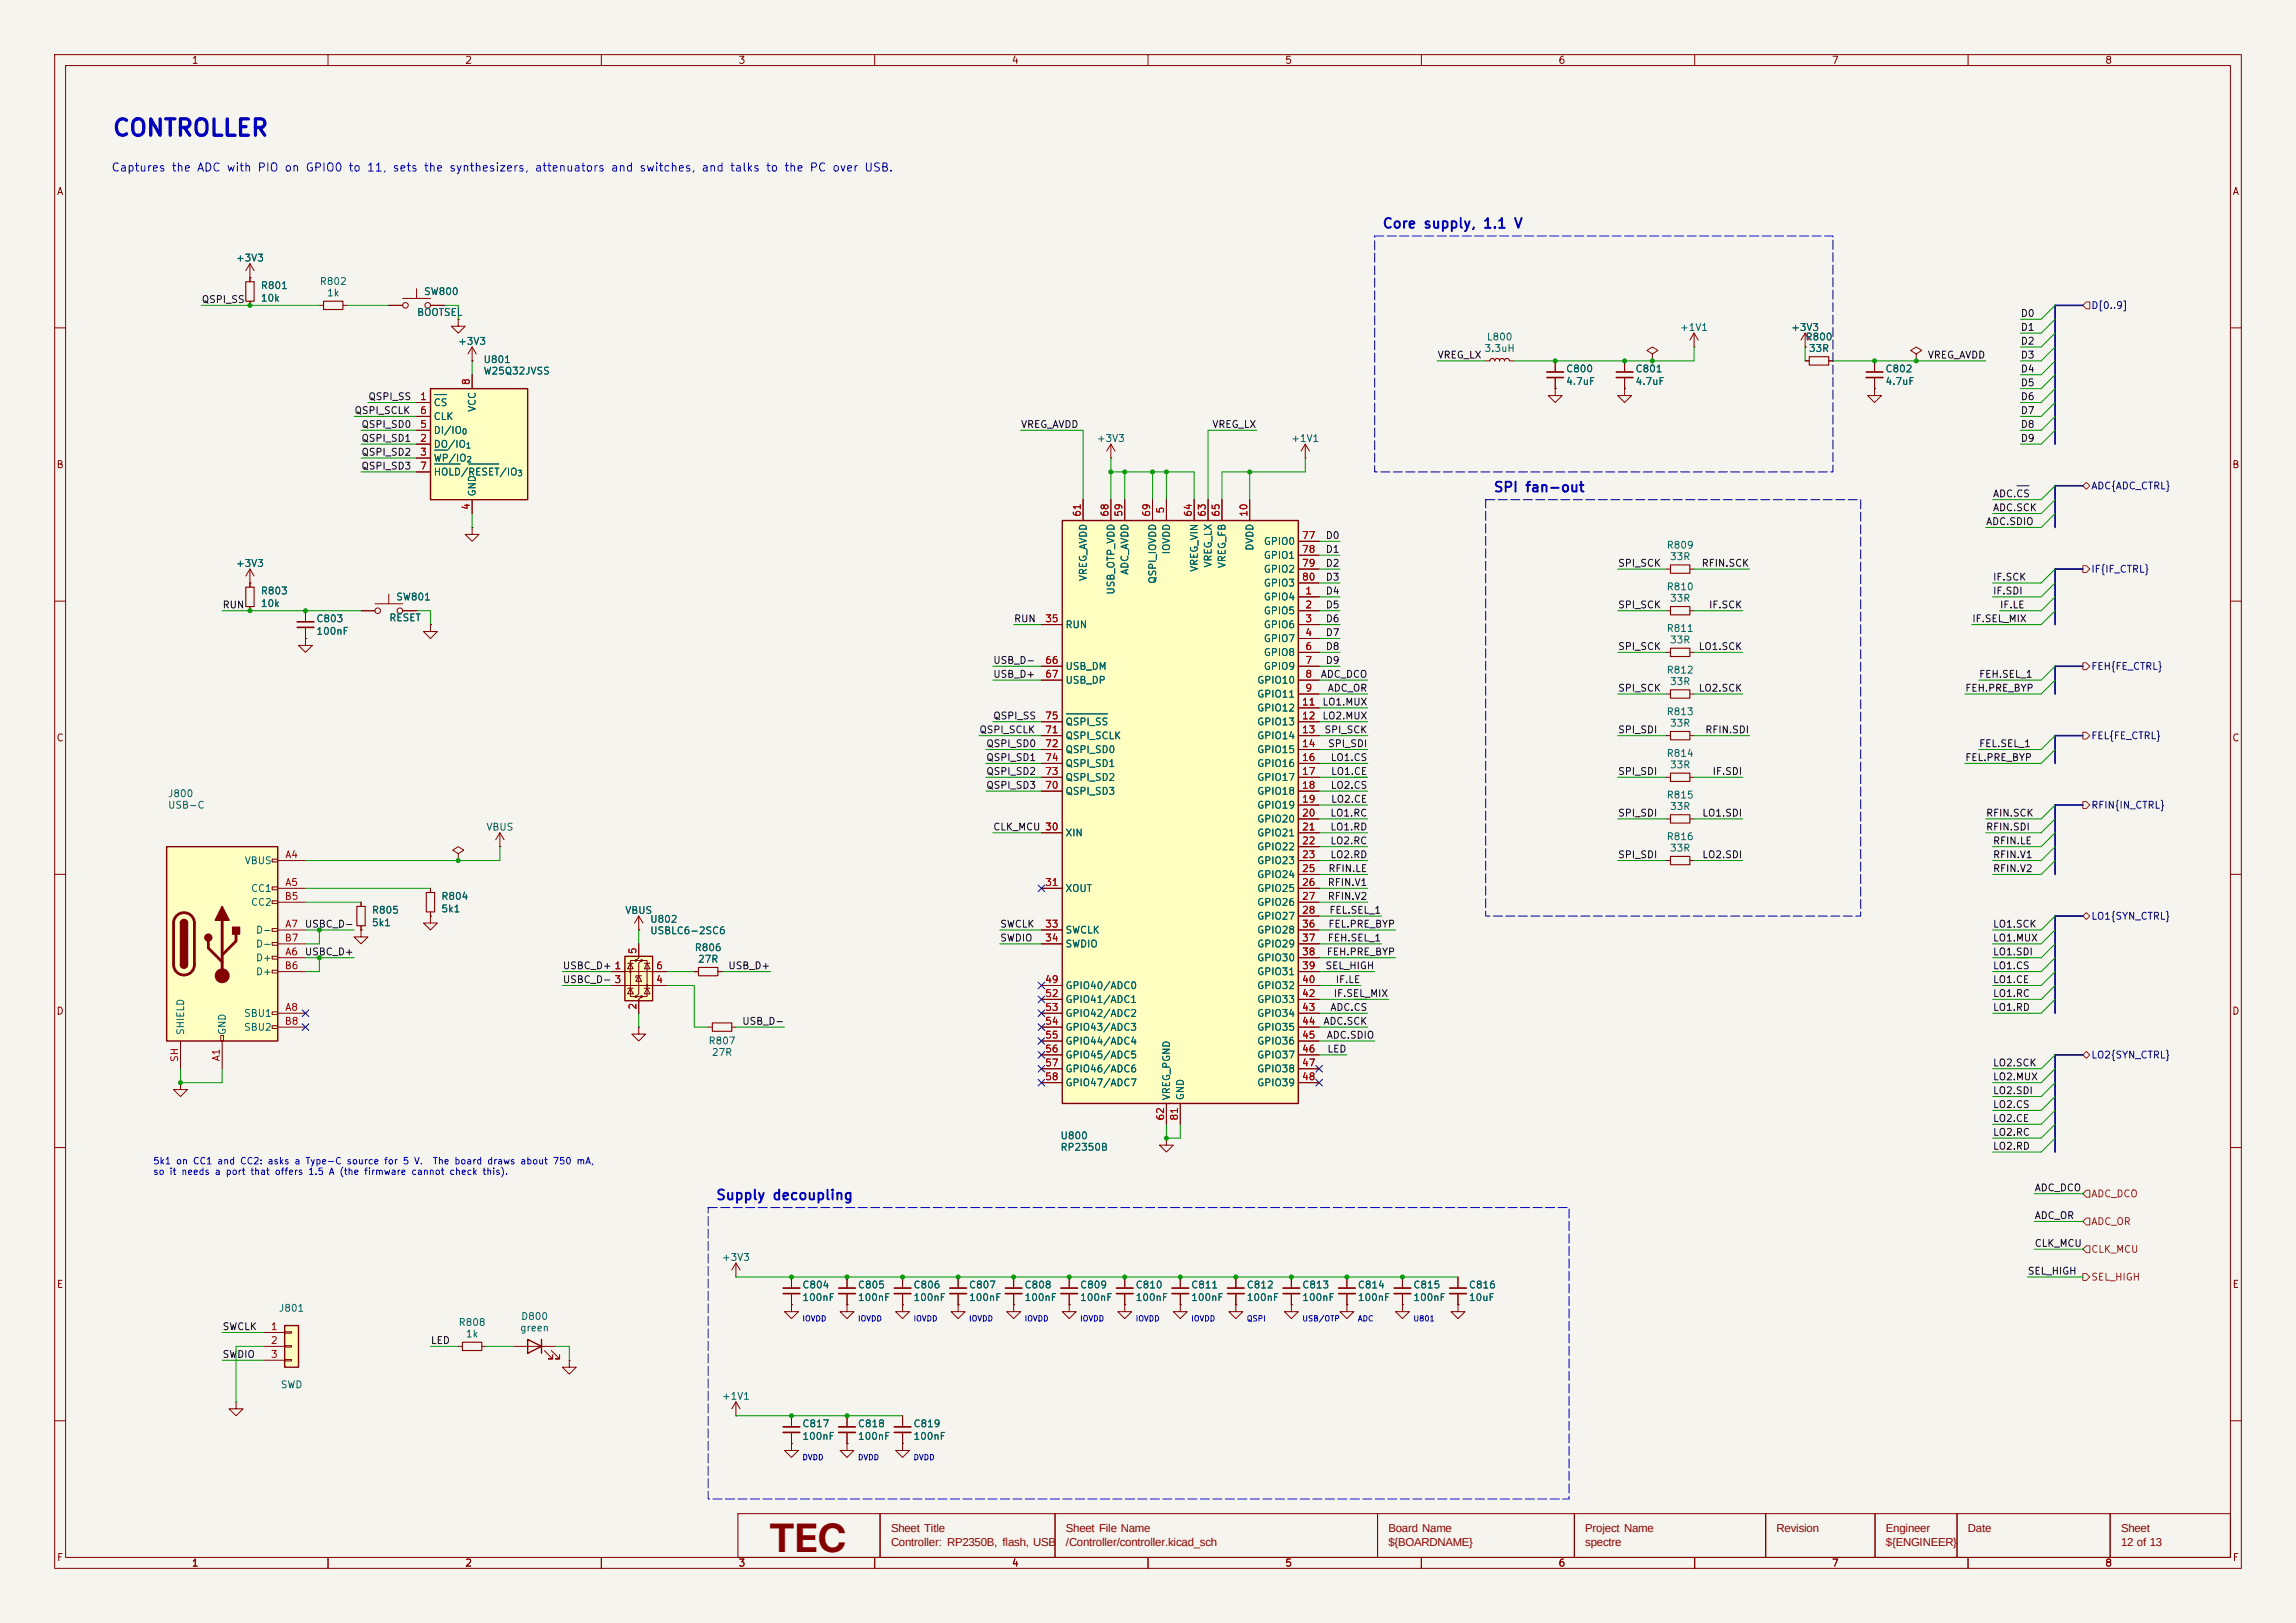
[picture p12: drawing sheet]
<svg xmlns="http://www.w3.org/2000/svg" width="420mm" height="297mm" viewBox="0 0 420 297" stroke-linecap="round" stroke-linejoin="round" font-family="sans-serif">
<defs><g id="words">
<text font-size="7.1" fill="#840000" x="140.6" y="284.1">TEC</text>
<text font-size="3" fill="#0000c2" x="20.4" y="25.7">CONTROLLER</text>
<g font-size="2.1" fill="#840000">
<text x="163" y="280.4">Sheet Title</text>
<text x="195" y="280.4">Sheet File Name</text>
<text x="254" y="280.4">Board Name</text>
<text x="290" y="280.4">Project Name</text>
<text x="325" y="280.4">Revision</text>
<text x="345" y="280.4">Engineer</text>
<text x="360" y="280.4">Date</text>
<text x="388" y="280.4">Sheet</text>
<text x="163" y="282.9">Controller: RP2350B, flash, USB</text>
<text x="195" y="282.9">/Controller/controller.kicad_sch</text>
<text x="254" y="282.9">${BOARDNAME}</text>
<text x="290" y="282.9">spectre</text>
<text x="345" y="282.9">${ENGINEER}</text>
<text x="388" y="282.9">12 of 13</text>
</g>
<g font-size="1.8" fill="#0000c2">
<text x="252.8" y="42.2">Core supply, 1.1 V</text>
<text x="273.1" y="90.5">SPI fan-out</text>
<text x="130.9" y="220">Supply decoupling</text>
</g>
<text font-size="1.5" fill="#0000c2" x="20.3" y="31.8">Captures the ADC with PIO on GPIO0 to 11, sets the synthesizers, attenuators and switches, and talks to the PC over USB.</text>
<g font-size="1.3" fill="#840000">
<text x="35" y="12">1</text>
<text x="85" y="12">2</text>
<text x="135" y="12">3</text>
<text x="185" y="12">4</text>
<text x="235" y="12">5</text>
<text x="285" y="12">6</text>
<text x="335" y="12">7</text>
<text x="385" y="12">8</text>
<text x="10.3" y="36">A</text>
<text x="408.3" y="36">A</text>
<text x="10.2" y="86">B</text>
<text x="408.2" y="86">B</text>
<text x="10.2" y="136">C</text>
<text x="408.2" y="136">C</text>
<text x="10.2" y="186">D</text>
<text x="408.2" y="186">D</text>
<text x="10.3" y="236">E</text>
<text x="408.3" y="236">E</text>
<text x="10.3" y="286">F</text>
<text x="35" y="287">1</text>
<text x="85" y="287">2</text>
<text x="135" y="287">3</text>
<text x="185" y="287">4</text>
<text x="235" y="287">5</text>
<text x="285" y="287">6</text>
<text x="335" y="287">7</text>
<text x="385" y="287">8</text>
<text x="408.3" y="286">F</text>
</g>
<g font-size="1.3" fill="#006464">
<text x="43.1" y="48.2">+3V3</text>
<text x="47.6" y="53.2">R801</text>
<text x="58.4" y="52.4">R802</text>
<text x="47.6" y="55.5">10k</text>
<text x="59.7" y="54.5">1k</text>
<text x="76.2" y="58.1">BOOTSEL</text>
<text x="77.5" y="54.3">SW800</text>
<text x="83.7" y="63.4">+3V3</text>
<text x="271.4" y="64.7">3.3uH</text>
<text x="271.9" y="62.6">L800</text>
<text x="307.2" y="60.9">+1V1</text>
<text x="327.5" y="60.9">+3V3</text>
<text x="330.2" y="62.6">R800</text>
<text x="330.8" y="64.7">33R</text>
<text x="88.3" y="66.7">U801</text>
<text x="88.3" y="68.8">W25Q32JVSS</text>
<text x="286.4" y="68.4">C800</text>
<text x="286.4" y="70.7">4.7uF</text>
<text x="299.1" y="68.4">C801</text>
<text x="299.1" y="70.7">4.7uF</text>
<text x="344.8" y="68.4">C802</text>
<text x="344.8" y="70.7">4.7uF</text>
<text x="79.2" y="74.6">CS</text>
<text x="79.2" y="77.2">CLK</text>
<text x="87.3" y="75.5" transform="rotate(-90 87.3 75.5)">VCC</text>
<text x="79.2" y="82.2">DO/IO</text>
<text x="79.2" y="79.7">DI/IO</text>
<text x="200.5" y="81.2">+3V3</text>
<text x="236.1" y="81.2">+1V1</text>
<text x="79.2" y="84.8">WP/IO</text>
<text x="79.2" y="87.3">HOLD/RESET/IO</text>
<text x="87.3" y="91" transform="rotate(-90 87.3 91)">GND</text>
<text x="214.3" y="101.5" transform="rotate(-90 214.3 101.5)">IOVDD</text>
<text x="229.6" y="100.9" transform="rotate(-90 229.6 100.9)">DVDD</text>
<text x="231.1" y="100">GPIO0</text>
<text x="304.8" y="100.7">R809</text>
<text x="43.1" y="104">+3V3</text>
<text x="199.1" y="106.4" transform="rotate(-90 199.1 106.4)">VREG_AVDD</text>
<text x="206.7" y="105.3" transform="rotate(-90 206.7 105.3)">ADC_AVDD</text>
<text x="211.8" y="106.9" transform="rotate(-90 211.8 106.9)">QSPI_IOVDD</text>
<text x="219.4" y="104.8" transform="rotate(-90 219.4 104.8)">VREG_VIN</text>
<text x="221.9" y="104" transform="rotate(-90 221.9 104)">VREG_LX</text>
<text x="224.5" y="104.1" transform="rotate(-90 224.5 104.1)">VREG_FB</text>
<text x="231.1" y="102.6">GPIO1</text>
<text x="231.1" y="105.1">GPIO2</text>
<text x="231.1" y="107.6">GPIO3</text>
<text x="305.4" y="102.8">33R</text>
<text x="47.6" y="109.1">R803</text>
<text x="47.6" y="111.4">10k</text>
<text x="71.1" y="114">RESET</text>
<text x="72.4" y="110.2">SW801</text>
<text x="204.2" y="108.9" transform="rotate(-90 204.2 108.9)">USB_OTP_VDD</text>
<text x="231.1" y="110.2">GPIO4</text>
<text x="231.1" y="112.7">GPIO5</text>
<text x="304.8" y="108.3">R810</text>
<text x="305.4" y="110.4">33R</text>
<text x="57.8" y="114.2">C803</text>
<text x="57.8" y="116.5">100nF</text>
<text x="194.8" y="115.3">RUN</text>
<text x="231.1" y="115.3">GPIO6</text>
<text x="231.1" y="117.8">GPIO7</text>
<text x="304.8" y="115.9">R811</text>
<text x="305.4" y="118">33R</text>
<text x="194.8" y="122.9">USB_DM</text>
<text x="194.8" y="125.4">USB_DP</text>
<text x="229.9" y="125.4">GPIO10</text>
<text x="231.1" y="120.3">GPIO8</text>
<text x="231.1" y="122.9">GPIO9</text>
<text x="304.8" y="123.6">R812</text>
<text x="305.4" y="125.7">33R</text>
<text x="229.9" y="128">GPIO11</text>
<text x="229.9" y="130.5">GPIO12</text>
<text x="304.8" y="131.2">R813</text>
<text x="194.8" y="135.6">QSPI_SCLK</text>
<text x="194.8" y="133">QSPI_SS</text>
<text x="229.9" y="133">GPIO13</text>
<text x="229.9" y="135.6">GPIO14</text>
<text x="305.4" y="133.3">33R</text>
<text x="194.8" y="138.1">QSPI_SD0</text>
<text x="194.8" y="143.2">QSPI_SD2</text>
<text x="194.8" y="140.7">QSPI_SD1</text>
<text x="229.9" y="138.1">GPIO15</text>
<text x="229.9" y="140.7">GPIO16</text>
<text x="229.9" y="143.2">GPIO17</text>
<text x="304.8" y="138.8">R814</text>
<text x="305.4" y="140.9">33R</text>
<text x="30.6" y="146.2">J800</text>
<text x="30.6" y="148.3">USB-C</text>
<text x="194.8" y="145.7">QSPI_SD3</text>
<text x="229.9" y="145.7">GPIO18</text>
<text x="229.9" y="148.3">GPIO19</text>
<text x="304.8" y="146.4">R815</text>
<text x="305.4" y="148.5">33R</text>
<text x="88.9" y="152.3">VBUS</text>
<text x="194.8" y="153.4">XIN</text>
<text x="229.9" y="150.8">GPIO20</text>
<text x="229.9" y="153.4">GPIO21</text>
<text x="229.9" y="155.9">GPIO22</text>
<text x="304.8" y="154">R816</text>
<text x="44.7" y="158.4">VBUS</text>
<text x="229.9" y="158.4">GPIO23</text>
<text x="229.9" y="161">GPIO24</text>
<text x="305.4" y="156.1">33R</text>
<text x="45.8" y="163.5">CC1</text>
<text x="45.8" y="166.1">CC2</text>
<text x="67.9" y="167.5">R805</text>
<text x="80.6" y="165">R804</text>
<text x="80.6" y="167.3">5k1</text>
<text x="114.3" y="167.5">VBUS</text>
<text x="194.8" y="163.5">XOUT</text>
<text x="229.9" y="163.5">GPIO25</text>
<text x="229.9" y="166.1">GPIO26</text>
<text x="46.7" y="171.1">D-</text>
<text x="46.7" y="173.7">D-</text>
<text x="67.9" y="169.8">5k1</text>
<text x="118.8" y="169.2">U802</text>
<text x="118.8" y="171.3">USBLC6-2SC6</text>
<text x="194.8" y="171.1">SWCLK</text>
<text x="194.8" y="173.7">SWDIO</text>
<text x="229.9" y="168.6">GPIO27</text>
<text x="229.9" y="171.1">GPIO28</text>
<text x="229.9" y="173.7">GPIO29</text>
<text x="46.7" y="176.2">D+</text>
<text x="46.7" y="178.8">D+</text>
<text x="127" y="174.4">R806</text>
<text x="127.6" y="176.5">27R</text>
<text x="229.9" y="176.2">GPIO30</text>
<text x="229.9" y="178.8">GPIO31</text>
<text x="194.8" y="181.3">GPIO40/ADC0</text>
<text x="194.8" y="183.8">GPIO41/ADC1</text>
<text x="229.9" y="181.3">GPIO32</text>
<text x="229.9" y="183.8">GPIO33</text>
<text x="34" y="189.5" transform="rotate(-90 34 189.5)">SHIELD</text>
<text x="41.6" y="189.5" transform="rotate(-90 41.6 189.5)">GND</text>
<text x="44.5" y="186.4">SBU1</text>
<text x="44.5" y="188.9">SBU2</text>
<text x="129.5" y="191.4">R807</text>
<text x="194.8" y="186.4">GPIO42/ADC2</text>
<text x="194.8" y="188.9">GPIO43/ADC3</text>
<text x="194.8" y="191.5">GPIO44/ADC4</text>
<text x="229.9" y="186.4">GPIO34</text>
<text x="229.9" y="188.9">GPIO35</text>
<text x="229.9" y="191.5">GPIO36</text>
<text x="130.1" y="193.5">27R</text>
<text x="194.8" y="194">GPIO45/ADC5</text>
<text x="194.8" y="196.5">GPIO46/ADC6</text>
<text x="229.9" y="194">GPIO37</text>
<text x="229.9" y="196.5">GPIO38</text>
<text x="194.8" y="199.1">GPIO47/ADC7</text>
<text x="214.3" y="201.4" transform="rotate(-90 214.3 201.4)">VREG_PGND</text>
<text x="216.9" y="201.4" transform="rotate(-90 216.9 201.4)">GND</text>
<text x="229.9" y="199.1">GPIO39</text>
<text x="193.9" y="208.8">U800</text>
<text x="193.9" y="210.9">RP2350B</text>
<text x="132" y="231">+3V3</text>
<text x="146.7" y="236.1">C804</text>
<text x="146.7" y="238.4">100nF</text>
<text x="156.8" y="236.1">C805</text>
<text x="156.8" y="238.4">100nF</text>
<text x="167" y="236.1">C806</text>
<text x="167" y="238.4">100nF</text>
<text x="177.1" y="236.1">C807</text>
<text x="177.1" y="238.4">100nF</text>
<text x="187.3" y="236.1">C808</text>
<text x="187.3" y="238.4">100nF</text>
<text x="197.5" y="236.1">C809</text>
<text x="197.5" y="238.4">100nF</text>
<text x="207.6" y="236.1">C810</text>
<text x="207.6" y="238.4">100nF</text>
<text x="217.8" y="236.1">C811</text>
<text x="217.8" y="238.4">100nF</text>
<text x="227.9" y="236.1">C812</text>
<text x="227.9" y="238.4">100nF</text>
<text x="238.1" y="236.1">C813</text>
<text x="238.1" y="238.4">100nF</text>
<text x="248.3" y="236.1">C814</text>
<text x="248.3" y="238.4">100nF</text>
<text x="258.4" y="236.1">C815</text>
<text x="258.4" y="238.4">100nF</text>
<text x="268.6" y="236.1">C816</text>
<text x="268.6" y="238.4">10uF</text>
<text x="50.9" y="240.3">J801</text>
<text x="83.8" y="242.9">R808</text>
<text x="85.1" y="245">1k</text>
<text x="95" y="243.9">green</text>
<text x="95.2" y="241.8">D800</text>
<text x="51.2" y="254.3">SWD</text>
<text x="132" y="256.4">+1V1</text>
<text x="146.7" y="261.5">C817</text>
<text x="146.7" y="263.8">100nF</text>
<text x="156.8" y="261.5">C818</text>
<text x="156.8" y="263.8">100nF</text>
<text x="167" y="261.5">C819</text>
<text x="167" y="263.8">100nF</text>
</g>
<g font-size="1.3" fill="#0f0f0f">
<text x="36.8" y="55.8">QSPI_SS</text>
<text x="369.5" y="58.3">D0</text>
<text x="262.9" y="65.9">VREG_LX</text>
<text x="352.5" y="65.9">VREG_AVDD</text>
<text x="369.5" y="63.4">D2</text>
<text x="369.5" y="65.9">D3</text>
<text x="369.5" y="60.8">D1</text>
<text x="369.5" y="71">D5</text>
<text x="369.5" y="68.5">D4</text>
<text x="64.7" y="76.1">QSPI_SCLK</text>
<text x="67.3" y="73.5">QSPI_SS</text>
<text x="369.5" y="76.1">D7</text>
<text x="369.5" y="73.5">D6</text>
<text x="66" y="83.7">QSPI_SD2</text>
<text x="66" y="78.6">QSPI_SD0</text>
<text x="66" y="81.2">QSPI_SD1</text>
<text x="186.7" y="78.6">VREG_AVDD</text>
<text x="221.7" y="78.6">VREG_LX</text>
<text x="369.5" y="78.6">D8</text>
<text x="369.5" y="81.2">D9</text>
<text x="66" y="86.2">QSPI_SD3</text>
<text x="364.5" y="93.9">ADC.SCK</text>
<text x="364.5" y="91.3">ADC.CS</text>
<text x="242.4" y="101.5">D1</text>
<text x="242.4" y="98.9">D0</text>
<text x="363.2" y="96.4">ADC.SDIO</text>
<text x="242.4" y="104">D2</text>
<text x="242.4" y="106.6">D3</text>
<text x="295.9" y="104">SPI_SCK</text>
<text x="311.2" y="104">RFIN.SCK</text>
<text x="364.5" y="106.6">IF.SCK</text>
<text x="40.6" y="111.6">RUN</text>
<text x="242.4" y="109.1">D4</text>
<text x="242.4" y="111.6">D5</text>
<text x="295.9" y="111.6">SPI_SCK</text>
<text x="312.5" y="111.6">IF.SCK</text>
<text x="364.5" y="109.1">IF.SDI</text>
<text x="365.7" y="111.6">IF.LE</text>
<text x="185.4" y="114.2">RUN</text>
<text x="242.4" y="114.2">D6</text>
<text x="242.4" y="116.7">D7</text>
<text x="242.4" y="119.3">D8</text>
<text x="295.9" y="119.3">SPI_SCK</text>
<text x="310.6" y="119.3">LO1.SCK</text>
<text x="360.7" y="114.2">IF.SEL_MIX</text>
<text x="181.6" y="121.8">USB_D-</text>
<text x="181.6" y="124.3">USB_D+</text>
<text x="241.5" y="124.3">ADC_DCO</text>
<text x="242.4" y="121.8">D9</text>
<text x="361.9" y="124.3">FEH.SEL_1</text>
<text x="181.6" y="132">QSPI_SS</text>
<text x="241.8" y="129.4">LO1.MUX</text>
<text x="241.8" y="132">LO2.MUX</text>
<text x="242.8" y="126.9">ADC_OR</text>
<text x="295.9" y="126.9">SPI_SCK</text>
<text x="310.6" y="126.9">LO2.SCK</text>
<text x="359.4" y="126.9">FEH.PRE_BYP</text>
<text x="179" y="134.5">QSPI_SCLK</text>
<text x="180.3" y="137">QSPI_SD0</text>
<text x="242.2" y="134.5">SPI_SCK</text>
<text x="242.8" y="137">SPI_SDI</text>
<text x="295.9" y="134.5">SPI_SDI</text>
<text x="311.8" y="134.5">RFIN.SDI</text>
<text x="361.9" y="137">FEL.SEL_1</text>
<text x="180.3" y="142.1">QSPI_SD2</text>
<text x="180.3" y="139.6">QSPI_SD1</text>
<text x="243.3" y="139.6">LO1.CS</text>
<text x="243.4" y="142.1">LO1.CE</text>
<text x="295.9" y="142.1">SPI_SDI</text>
<text x="313.2" y="142.1">IF.SDI</text>
<text x="359.4" y="139.6">FEL.PRE_BYP</text>
<text x="180.3" y="144.7">QSPI_SD3</text>
<text x="243.2" y="149.7">LO1.RC</text>
<text x="243.3" y="144.7">LO2.CS</text>
<text x="243.4" y="147.2">LO2.CE</text>
<text x="295.9" y="149.7">SPI_SDI</text>
<text x="311.3" y="149.7">LO1.SDI</text>
<text x="363.2" y="149.7">RFIN.SCK</text>
<text x="181.6" y="152.3">CLK_MCU 30</text>
<text x="243.2" y="152.3">LO1.RD</text>
<text x="243.2" y="154.8">LO2.RC</text>
<text x="363.2" y="152.3">RFIN.SDI</text>
<text x="364.5" y="154.8">RFIN.LE</text>
<text x="242.9" y="159.9">RFIN.LE</text>
<text x="243.2" y="157.4">LO2.RD</text>
<text x="295.9" y="157.4">SPI_SDI</text>
<text x="311.3" y="157.4">LO2.SDI</text>
<text x="364.5" y="157.4">RFIN.V1</text>
<text x="364.5" y="159.9">RFIN.V2</text>
<text x="242.8" y="165">RFIN.V2</text>
<text x="242.8" y="162.4">RFIN.V1</text>
<text x="243.1" y="167.5">FEL.SEL_1</text>
<text x="55.7" y="170.1">USBC_D-</text>
<text x="182.9" y="172.6">SWDIO</text>
<text x="182.9" y="170.1">SWCLK</text>
<text x="242.8" y="172.6">FEH.SEL_1</text>
<text x="242.9" y="170.1">FEL.PRE_BYP</text>
<text x="364.5" y="172.6">LO1.MUX</text>
<text x="364.5" y="170.1">LO1.SCK</text>
<text x="55.7" y="175.1">USBC_D+</text>
<text x="102.8" y="177.7">USBC_D+ 1</text>
<text x="133.1" y="177.7">USB_D+</text>
<text x="242.3" y="177.7">SEL_HIGH</text>
<text x="242.6" y="175.1">FEH.PRE_BYP</text>
<text x="364.5" y="175.1">LO1.SDI</text>
<text x="364.5" y="177.7">LO1.CS</text>
<text x="102.8" y="180.2">USBC_D- 3</text>
<text x="243.2" y="185.3">ADC.CS</text>
<text x="243.9" y="182.8">IF.SEL_MIX</text>
<text x="244.2" y="180.2">IF.LE</text>
<text x="364.5" y="180.2">LO1.CE</text>
<text x="364.5" y="185.3">LO1.RD</text>
<text x="364.5" y="182.8">LO1.RC</text>
<text x="135.7" y="187.8">USB_D-</text>
<text x="242" y="187.8">ADC.SCK</text>
<text x="242.6" y="190.4">ADC.SDIO</text>
<text x="242.7" y="192.9">LED</text>
<text x="364.5" y="195.5">LO2.SCK</text>
<text x="364.5" y="198">LO2.MUX</text>
<text x="364.5" y="203.1">LO2.CS</text>
<text x="364.5" y="200.5">LO2.SDI</text>
<text x="364.5" y="208.2">LO2.RC</text>
<text x="364.5" y="205.6">LO2.CE</text>
<text x="364.5" y="210.7">LO2.RD</text>
<text x="372.1" y="218.3">ADC_DCO</text>
<text x="372.1" y="223.4">ADC_OR</text>
<text x="370.8" y="233.6">SEL_HIGH</text>
<text x="372.1" y="228.5">CLK_MCU</text>
<text x="40.6" y="243.7">SWCLK</text>
<text x="40.6" y="248.8">SWDIO</text>
<text x="78.7" y="246.3">LED</text>
</g>
<g font-size="1.3" fill="#000084">
<text x="382.4" y="56.8">D[0..9]</text>
<text x="382.4" y="89.9">ADC{ADC_CTRL}</text>
<text x="382.4" y="105.1">IF{IF_CTRL}</text>
<text x="382.4" y="122.9">FEH{FE_CTRL}</text>
<text x="382.4" y="135.6">FEL{FE_CTRL}</text>
<text x="382.4" y="148.3">RFIN{IN_CTRL}</text>
<text x="382.4" y="168.6">LO1{SYN_CTRL}</text>
<text x="382.4" y="194">LO2{SYN_CTRL}</text>
</g>
<g font-size="1.3" fill="#a90000">
<text x="86.2" y="70.6" transform="rotate(-90 86.2 70.6)">8</text>
<text x="76.7" y="73.5">1</text>
<text x="76.7" y="76.1">6</text>
<text x="76.7" y="81.1">2</text>
<text x="76.7" y="83.7">3</text>
<text x="76.7" y="78.6">5</text>
<text x="76.7" y="86.2">7</text>
<text x="86.2" y="93.4" transform="rotate(-90 86.2 93.4)">4</text>
<text x="198" y="94.7" transform="rotate(-90 198 94.7)">61</text>
<text x="203.1" y="94.7" transform="rotate(-90 203.1 94.7)">68</text>
<text x="205.6" y="94.7" transform="rotate(-90 205.6 94.7)">59</text>
<text x="210.7" y="94.7" transform="rotate(-90 210.7 94.7)">69</text>
<text x="213.2" y="94.1" transform="rotate(-90 213.2 94.1)">5</text>
<text x="218.3" y="94.7" transform="rotate(-90 218.3 94.7)">64</text>
<text x="220.8" y="94.7" transform="rotate(-90 220.8 94.7)">63</text>
<text x="223.4" y="94.7" transform="rotate(-90 223.4 94.7)">65</text>
<text x="228.5" y="94.7" transform="rotate(-90 228.5 94.7)">10</text>
<text x="238.1" y="98.9">77</text>
<text x="238.1" y="101.5">78</text>
<text x="238.1" y="104">79</text>
<text x="238.1" y="106.5">80</text>
<text x="238.7" y="109.1">1</text>
<text x="238.7" y="111.6">2</text>
<text x="191.1" y="114.2">35</text>
<text x="238.7" y="114.2">3</text>
<text x="238.7" y="116.7">4</text>
<text x="238.7" y="119.2">6</text>
<text x="191.1" y="121.8">66</text>
<text x="191.1" y="124.3">67</text>
<text x="238.7" y="121.8">7</text>
<text x="238.7" y="124.3">8</text>
<text x="191.1" y="131.9">75</text>
<text x="238.1" y="129.4">11</text>
<text x="238.1" y="131.9">12</text>
<text x="238.7" y="126.9">9</text>
<text x="191.1" y="134.5">71</text>
<text x="191.1" y="137">72</text>
<text x="238.1" y="134.5">13</text>
<text x="238.1" y="137">14</text>
<text x="191.1" y="142.1">73</text>
<text x="191.1" y="139.6">74</text>
<text x="238.1" y="139.6">16</text>
<text x="238.1" y="142.1">17</text>
<text x="191.1" y="144.6">70</text>
<text x="238.1" y="144.6">18</text>
<text x="238.1" y="147.2">19</text>
<text x="238.1" y="149.7">20</text>
<text x="191.1" y="152.3">30</text>
<text x="238.1" y="152.3">21</text>
<text x="238.1" y="154.8">22</text>
<text x="52.1" y="157.3">A4</text>
<text x="238.1" y="157.3">23</text>
<text x="238.1" y="159.9">25</text>
<text x="52" y="165">B5</text>
<text x="52.1" y="162.4">A5</text>
<text x="191.1" y="162.4">31</text>
<text x="238.1" y="162.4">26</text>
<text x="238.1" y="165">27</text>
<text x="238.1" y="167.5">28</text>
<text x="52" y="172.6">B7</text>
<text x="52.1" y="170">A7</text>
<text x="191.1" y="170">33</text>
<text x="191.1" y="172.6">34</text>
<text x="238.1" y="170">36</text>
<text x="238.1" y="172.6">37</text>
<text x="52" y="177.7">B6</text>
<text x="52.1" y="175.1">A6</text>
<text x="112.3" y="177.7">1</text>
<text x="116.7" y="174.7" transform="rotate(-90 116.7 174.7)">5</text>
<text x="119.9" y="177.7">6</text>
<text x="238.1" y="175.1">38</text>
<text x="238.1" y="177.7">39</text>
<text x="52.1" y="185.3">A8</text>
<text x="112.3" y="180.2">3</text>
<text x="116.7" y="184.9" transform="rotate(-90 116.7 184.9)">2</text>
<text x="119.9" y="180.2">4</text>
<text x="191.1" y="180.2">49</text>
<text x="191.1" y="182.7">52</text>
<text x="191.1" y="185.3">53</text>
<text x="238.1" y="180.2">40</text>
<text x="238.1" y="182.7">42</text>
<text x="238.1" y="185.3">43</text>
<text x="52" y="187.8">B8</text>
<text x="191.1" y="187.8">54</text>
<text x="191.1" y="190.4">55</text>
<text x="238.1" y="187.8">44</text>
<text x="238.1" y="190.4">45</text>
<text x="32.9" y="194.4" transform="rotate(-90 32.9 194.4)">SH</text>
<text x="40.5" y="194.3" transform="rotate(-90 40.5 194.3)">A1</text>
<text x="191.1" y="192.9">56</text>
<text x="191.1" y="195.4">57</text>
<text x="191.1" y="198">58</text>
<text x="238.1" y="192.9">46</text>
<text x="238.1" y="195.4">47</text>
<text x="238.1" y="198">48</text>
<text x="213.2" y="205.2" transform="rotate(-90 213.2 205.2)">62</text>
<text x="215.8" y="205.2" transform="rotate(-90 215.8 205.2)">81</text>
<text x="49.4" y="243.7">1</text>
<text x="49.4" y="246.2">2</text>
<text x="49.4" y="248.8">3</text>
</g>
<g font-size="1.3" fill="#725600">
<text x="382.4" y="219.4">ADC_DCO</text>
<text x="382.4" y="224.5">ADC_OR</text>
<text x="382.4" y="229.6">CLK_MCU</text>
<text x="382.4" y="234.6">SEL_HIGH</text>
</g>
<g font-size="1.2" fill="#0000c2">
<text x="27.9" y="213.4">5k1 on CC1 and CC2: asks a Type-C source for 5 V.</text>
<text x="27.9" y="215.3">so it needs a port that offers 1.5 A (the firmware cannot check this).</text>
<text x="79.1" y="213.4">The board draws about 750 mA,</text>
</g>
<g font-size="1" fill="#006464">
<text x="84.4" y="79.8">0</text>
<text x="85.1" y="82.3">1</text>
<text x="85.2" y="84.8">2</text>
<text x="94.5" y="87.4">3</text>
</g>
<g font-size="1" fill="#0000c2">
<text x="146.7" y="242.1">IOVDD</text>
<text x="156.8" y="242.1">IOVDD</text>
<text x="167" y="242.1">IOVDD</text>
<text x="177.2" y="242.1">IOVDD</text>
<text x="187.3" y="242.1">IOVDD</text>
<text x="197.5" y="242.1">IOVDD</text>
<text x="207.6" y="242.1">IOVDD</text>
<text x="217.8" y="242.1">IOVDD</text>
<text x="228" y="242.1">QSPI</text>
<text x="238.1" y="242.1">USB/OTP</text>
<text x="248.3" y="242.1">ADC</text>
<text x="258.4" y="242.1">U801</text>
<text x="146.7" y="267.5">DVDD</text>
<text x="156.8" y="267.5">DVDD</text>
<text x="167" y="267.5">DVDD</text>
</g>
</g></defs>
<path d="M0 0h420v297h-420z" fill="#f5f4ef" stroke="#f5f4ef" stroke-width=".18"/>
<g fill="none" stroke="#840000" stroke-width=".18">
<path d="M10 10h400v277h-400zM12 12h396v273h-396zM60 10v2M110 10v2M160 10v2M210 10v2M260 10v2M310 10v2M360 10v2M10 60h2M297.2 66v2.1M297.2 69.1v2"/>
<path d="M302.3 64.8l1-.7-1-.6-1.1 .6 1.1 .7v1.2M302.3 66h.1M309.9 63.5h.1M309.9 61l-.8 1.2M309.9 61l.7 1.2M309.9 61v2.5M330.2 63.5h.1M330.2 66h.8M330.2 61l-.8 1.2M330.2 61l.8 1.2M330.2 61v2.5M334.5 66h.8"/>
<path d="M408 60h2M203.2 83.8h.1M203.2 81.3l-.8 1.3M203.2 81.3l.8 1.3M203.2 81.3v2.5M238.8 83.8h.1M238.8 81.3l-.8 1.3M238.8 81.3l.7 1.3M238.8 81.3v2.5M10 110h2M45.7 106.7h.1M45.7 104.1v3.3"/>
<path d="M45.7 111v.8M45.7 104.1l-.7 1.3M45.7 104.1l.8 1.3M55.9 116.8v1.3h1.2l-1.2 1.3-1.3-1.3h1.3M55.9 116.8h.1M55.9 111.8v2M55.9 114.8v2M66 111.8h2.6M68.6 110.5h5.1M71.1 108.7v1.8M73.7 111.8h2.5M78.7 114.3v1.3h1.3l-1.3 1.2-1.2-1.2h1.2"/>
<path d="M78.7 114.3h.1M304.8 104.1h.8M309.1 104.1h.8M408 110h2M304.8 134.6h.8M304.8 127h.8M309.1 134.6h.8M309.1 127h.8M10 160h2M304.8 142.2h.8M304.8 157.5h.8M304.8 149.9h.8"/>
<path d="M309.1 142.2h.8M309.1 157.5h.8M309.1 149.9h.8M408 160h2M66 170.2v1.3h1.3l-1.3 1.2-1.2-1.2h1.2M66 170.2h.1M66 165.1v.8M66 169.4v.8M78.7 167.6v1.3h1.3l-1.3 1.3-1.2-1.3h1.2M78.7 167.6h.1M78.7 162.6v.7M78.7 166.9v.7"/>
<path d="M127 177.8h.8M131.3 177.8h.8M116.8 188v1.2h1.3l-1.3 1.3-1.2-1.3h1.2M116.8 188h.1M129.5 188h.8M133.9 188h.7M10 210h2M408 210h2M175.3 233.7v2M175.3 236.7v2.1M185.4 233.7v2M185.4 236.7v2.1"/>
<path d="M195.6 238.8v1.2h1.2l-1.2 1.3-1.3-1.3h1.3M195.6 238.8h.1M195.6 233.7v2M195.6 236.7v2.1M205.7 238.8v1.2h1.3l-1.3 1.3-1.2-1.3h1.2M205.7 238.8h.1M205.7 233.7v2M205.7 236.7v2.1M215.9 238.8v1.2h1.3l-1.3 1.3-1.3-1.3h1.3M215.9 238.8h.1M215.9 233.7v2M215.9 236.7v2.1"/>
<path d="M226.1 238.8v1.2h1.2l-1.2 1.3-1.3-1.3h1.3M226.1 238.8h.1M226.1 233.7v2M226.1 236.7v2.1M236.2 238.8v1.2h1.3l-1.3 1.3-1.3-1.3h1.3M236.2 238.8h.1M236.2 233.7v2M236.2 236.7v2.1M246.4 238.8v1.2h1.2l-1.2 1.3-1.3-1.3h1.3M246.4 238.8h.1M246.4 233.7v2M246.4 236.7v2.1"/>
<path d="M256.5 238.8v1.2h1.3l-1.3 1.3-1.2-1.3h1.2M256.5 238.8h.1M256.5 233.7v2M256.5 236.7v2.1M266.7 238.8v1.2h1.3l-1.3 1.3-1.3-1.3h1.3M266.7 238.8h.1M266.7 233.7v2M266.7 236.7v2.1M83.8 246.4h.8M88.1 246.4h.8M134.6 259.1h.1M134.6 256.5l-.7 1.3"/>
<path d="M134.6 256.5l.8 1.3M134.6 256.5v2.6M144.8 259.1v2M154.9 259.1v2M165.1 259.1v2M10 260h2M135 277h26v8h-26zM144.8 264.2v1.2h1.2l-1.2 1.3-1.3-1.3h1.3M144.8 264.2h.1M144.8 262.1v2.1M154.9 264.2v1.2h1.3l-1.3 1.3-1.2-1.3h1.2M154.9 264.2h.1"/>
<path d="M154.9 262.1v2.1M161 277h32v8h-32zM165.1 264.2v1.2h1.3l-1.3 1.3-1.3-1.3h1.3M165.1 264.2h.1M165.1 262.1v2.1M193 277h59v8h-59zM252 277h36v8h-36zM288 277h35v8h-35zM323 277h20v8h-20zM343 277h15v8h-15zM358 277h28v8h-28zM386 277h22v8h-22z"/>
<path d="M408 260h2M60 285v2M110 285v2M160 285v2M210 285v2M260 285v2M310 285v2M360 285v2"/>
<circle cx="69.1" cy="111.8" r=".51"/>
<circle cx="73.2" cy="111.8" r=".51"/>
</g>
<g fill="none" stroke="#840000" stroke-width=".3">
<path d="M295.7 68.1h3M295.7 69.1h3M54.4 113.8h3M54.4 114.8h3M173.7 235.7h3.1M173.7 236.7h3.1M183.9 235.7h3M183.9 236.7h3M194.1 235.7h3M194.1 236.7h3M204.2 235.7h3.1M204.2 236.7h3.1"/>
<path d="M214.4 235.7h3M214.4 236.7h3M224.5 235.7h3.1M224.5 236.7h3.1M234.7 235.7h3M234.7 236.7h3M244.9 235.7h3M244.9 236.7h3M255 235.7h3.1M255 236.7h3.1M265.2 235.7h3M265.2 236.7h3"/>
<path d="M143.3 261.1h3M143.3 262.1h3M153.4 261.1h3.1M153.4 262.1h3.1M163.6 261.1h3M163.6 262.1h3"/>
</g>
<g fill="none" stroke="#840000" stroke-width=".2">
<path d="M331 65.3h3.5v1.5h-3.5zM45 107.4h1.5v3.6h-1.5zM305.6 103.4h3.5v1.5h-3.5zM305.6 133.9h3.5v1.5h-3.5zM305.6 126.2h3.5v1.6h-3.5zM305.6 141.5h3.5v1.5h-3.5zM305.6 156.7h3.5v1.5h-3.5zM305.6 149.1h3.5v1.5h-3.5zM65.3 165.9h1.5v3.5h-1.5zM78 163.3h1.5v3.6h-1.5zM127.8 177h3.5v1.6h-3.5zM130.3 187.2h3.6v1.5h-3.6z"/>
<path d="M84.6 245.6h3.5v1.5h-3.5z"/>
</g>
<path d="M114.3 175h5.1v8.1h-5.1z" fill="#ffffc2"/>
<g fill="#840000">
<circle cx="115.3" cy="177.8" r=".25"/>
<circle cx="116.3" cy="175.8" r=".25"/>
<circle cx="116.3" cy="182.4" r=".25"/>
<circle cx="117.3" cy="175.8" r=".25"/>
<circle cx="117.3" cy="182.4" r=".25"/>
<circle cx="118.4" cy="180.3" r=".25"/>
</g>
<g fill="none" stroke="#840000" stroke-width=".18">
<path d="M71.1 55.9h2.6M73.7 54.6h5M76.2 52.8v1.8M78.7 55.9h2.6M83.8 58.4v1.3h1.3l-1.3 1.3-1.3-1.3h1.3M83.8 58.4h.1M86.4 66h.1M86.4 63.5l-.8 1.3M86.4 63.5l.7 1.3M86.4 63.5v2.5M342.9 71.1v1.3h1.3l-1.3 1.3-1.3-1.3h1.3M342.9 71.1h.1"/>
<path d="M342.9 66v2.1M342.9 69.1v2M350.5 64.8l1-.7-1-.6-1 .6 1 .7v1.2M350.5 66h.1M304.8 119.4h.8M304.8 111.8h.8M309.1 119.4h.8M309.1 111.8h.8M111.8 177.8h10.1M114.8 176.3h1M115.3 176.3l.5 1h-1zM116.3 175.8h-1v6.6h1"/>
<path d="M116.8 172.7v2.6l-.5 .5h1l-.5 .5v5.6l-.5 .5h1l-.5 .5v2.5M116.8 178.6l.5 1h-1zM116.8 170.2h.1M116.8 167.6v2.6M116.8 167.6l-.7 1.3M116.8 167.6l.8 1.3M117.3 178.6h-1v.3M117.3 175.8h1.1v6.6h-1.1M117.9 176.3h1M118.4 176.3l.5 1h-1zM111.8 180.3h10.1M114.8 180.8h1"/>
<path d="M115.3 180.8l.5 1.1h-1zM117.9 180.8h1M118.4 180.8l.5 1.1h-1zM185.4 238.8v1.2h1.3l-1.3 1.3-1.3-1.3h1.3M185.4 238.8h.1"/>
<circle cx="74.2" cy="55.9" r=".51"/>
<circle cx="78.2" cy="55.9" r=".51"/>
</g>
<path d="M114.3 175h5.1v8.1h-5.1z" fill="none" stroke="#840000" stroke-width=".25"/>
<path d="M341.4 68.1h3M341.4 69.1h3" fill="none" stroke="#840000" stroke-width=".3"/>
<path d="M305.6 118.6h3.5v1.5h-3.5zM305.6 111h3.5v1.5h-3.5z" fill="none" stroke="#840000" stroke-width=".2"/>
<path d="M194.3 95.3h43.2v106.6h-43.2z" fill="#ffffc2"/>
<path d="M194.3 95.3h43.2v106.6h-43.2z" fill="none" stroke="#840000" stroke-width=".25"/>
<g fill="none" stroke="#840000" stroke-width=".18">
<path d="M45.7 50.8h.1M45.7 48.3v3.3M45.7 55.1v.8M45.7 48.3l-.7 1.2M45.7 48.3l.8 1.2M58.4 55.9h.8M62.7 55.9h.8M284.5 71.1v1.3h1.2l-1.2 1.3-1.3-1.3h1.3M284.5 71.1h.1M198.1 91.4v3.9M203.2 91.4v3.9M205.7 91.4v3.9"/>
<path d="M210.8 91.4v3.9M213.4 91.4v3.9M218.4 91.4v3.9M221 91.4v3.9M223.5 91.4v3.9M228.6 91.4v3.9M237.5 99.1h3.8M190.5 114.3h3.8M237.5 109.2h3.8M237.5 111.8h3.8M237.5 114.3h3.8M237.5 116.8h3.8"/>
<path d="M237.5 119.4h3.8M237.5 101.6h3.8M237.5 104.1h3.8M237.5 106.7h3.8M190.5 121.9h3.8M190.5 124.5h3.8M190.5 132.1h3.8M190.5 134.6h3.8M190.5 137.2h3.8M190.5 139.7h3.8M237.5 121.9h3.8M237.5 124.5h3.8"/>
<path d="M237.5 127h3.8M237.5 129.5h3.8M237.5 132.1h3.8M237.5 134.6h3.8M237.5 137.2h3.8M237.5 139.7h3.8M83.8 156.2l1-.6-1-.7-1 .7 1 .6v1.3M83.8 157.5h.1M91.4 154.9h.1M91.4 152.4l-.7 1.3M91.4 152.4l.8 1.3M91.4 152.4v2.5"/>
<path d="M190.5 142.2h3.8M190.5 144.8h3.8M190.5 152.4h3.8M237.5 142.2h3.8M237.5 144.8h3.8M237.5 147.3h3.8M237.5 149.9h3.8M237.5 152.4h3.8M237.5 154.9h3.8M237.5 157.5h3.8M190.5 162.6h3.8M190.5 170.2h3.8"/>
<path d="M190.5 172.7h3.8M237.5 175.3h3.8M237.5 177.8h3.8M237.5 160h3.8M237.5 162.6h3.8M237.5 165.1h3.8M237.5 167.6h3.8M237.5 170.2h3.8M237.5 172.7h3.8M190.5 180.3h3.8M190.5 182.9h3.8M190.5 185.4h3.8"/>
<path d="M190.5 188h3.8M190.5 190.5h3.8M190.5 193h3.8M190.5 195.6h3.8M190.5 198.1h3.8M237.5 180.3h3.8M237.5 182.9h3.8M237.5 185.4h3.8M237.5 188h3.8M237.5 190.5h3.8M237.5 193h3.8M237.5 195.6h3.8"/>
<path d="M237.5 198.1h3.8M213.4 208.3v1.3h1.2l-1.2 1.2-1.3-1.2h1.3M213.4 208.3h.1M213.4 201.9v3.8M215.9 201.9v3.8"/>
</g>
<path d="M195 130.6h7.6" fill="none" stroke="#006464" stroke-width=".18"/>
<path d="M45 51.6h1.5v3.5h-1.5zM59.2 55.1h3.5v1.5h-3.5z" fill="none" stroke="#840000" stroke-width=".2"/>
<path d="M30.5 154.9h20.3v35.6h-20.3z" fill="#ffffc2"/>
<g fill="none" stroke="#840000" stroke-width=".18">
<path d="M86.4 96.5v1.3h1.2l-1.2 1.3-1.3-1.3h1.3M86.4 96.5h.1M49.8 157.2h1v.5h-1zM50.8 157.5h5.1M49.8 162.3h1v.5h-1zM49.8 164.8h1v.6h-1zM49.8 169.9h1v.5h-1zM49.8 172.5h1v.5h-1zM49.8 175h1v.5h-1zM49.8 177.5h1v.6h-1zM50.8 162.6h5.1M50.8 175.3h5.1"/>
<path d="M50.8 170.2h5.1M50.8 165.1h5.1M50.8 177.8h5.1M50.8 172.7h5.1M33 190.5v5.1M40.4 189.5h.5v1h-.5zM40.6 190.5v5.1M49.8 185.2h1v.5h-1zM49.8 187.7h1v.5h-1zM50.8 185.4h5.1M50.8 188h5.1M134.6 233.7h.1"/>
<path d="M134.6 231.1l-.7 1.3M134.6 231.1l.8 1.3M134.6 231.1v2.6M144.8 233.7v2M144.8 236.7v2.1"/>
</g>
<path d="M30.5 154.9h20.3v35.6h-20.3zM33 168.9a.64 .64 0 0 1 .7-.6 .64 .64 0 0 1 .6 .6M33 176.5a.64 .64 0 0 0 .7 .7 .64 .64 0 0 0 .6-.7" fill="none" stroke="#840000" stroke-width=".25"/>
<path d="M32.3 167.6a1.9 1.9 0 0 1 2.1-.4 1.9 1.9 0 0 1 1.2 1.7v7.6a1.91 1.91 0 0 1-1.9 1.9 1.91 1.91 0 0 1-2-1.9l.1-7.7 .1-.7zM38.1 172.2v1.3l2.5 2.5M40.6 168.4v10.2M43.2 170.9v1.3l-2.6 2.6" fill="none" stroke="#840000" stroke-width=".51"/>
<g fill="#840000" stroke="#840000" stroke-width=".25">
<path d="M33 168.9h1.3v7.6h-1.3z"/>
<path d="M33.2 168.5a.64 .64 0 0 1 .7-.2 .64 .64 0 0 1 .4 .6h-1.3z"/>
<path d="M33 176.5h1.3a.64 .64 0 0 1-.6 .7 .64 .64 0 0 1-.7-.7z"/>
<path d="M40.6 165.9l1.3 2.5h-2.5z"/>
<path d="M42.5 169.7h1.3v1.2h-1.3z"/>
<circle cx="38.1" cy="171.6" r=".63"/>
</g>
<circle cx="40.6" cy="178.6" r="1.27" fill="#840000" stroke="#840000" stroke-width=".18"/>
<path d="M143.3 235.7h3M143.3 236.7h3" fill="none" stroke="#840000" stroke-width=".3"/>
<path d="M78.7 71.1h17.8v20.3h-17.8z" fill="#ffffc2"/>
<path d="M78.7 71.1h17.8v20.3h-17.8z" fill="none" stroke="#840000" stroke-width=".25"/>
<g fill="none" stroke="#840000" stroke-width=".18">
<path d="M76.2 73.7h2.5M76.2 78.7h2.5M76.2 76.2h2.5M86.4 68.6v2.5M271.8 66h.7M276.1 66h.8M284.5 66v2.1M284.5 69.1v2M297.2 71.1v1.3h1.2l-1.2 1.3-1.3-1.3h1.3M297.2 71.1h.1M76.2 81.3h2.5M76.2 83.8h2.5"/>
<path d="M76.2 86.4h2.5M86.4 91.4v2.6M33 198.1v1.3h1.3l-1.3 1.3-1.3-1.3h1.3M33 198.1h.1M144.8 238.8v1.2h1.2l-1.2 1.3-1.3-1.3h1.3M144.8 238.8h.1M154.9 238.8v1.2h1.3l-1.3 1.3-1.2-1.3h1.2M154.9 238.8h.1M154.9 233.7v2M154.9 236.7v2.1M165.1 238.8v1.2h1.3l-1.3 1.3-1.3-1.3h1.3M165.1 238.8h.1"/>
<path d="M165.1 233.7v2M165.1 236.7v2.1M175.3 238.8v1.2h1.2l-1.2 1.3-1.3-1.3h1.3M175.3 238.8h.1"/>
</g>
<path d="M79.5 72.2h2.2M79.5 82.4h2.4M79.5 84.9h4.7M85.8 84.9h5.5" fill="none" stroke="#006464" stroke-width=".18"/>
<path d="M283 68.1h3M283 69.1h3M153.4 235.7h3.1M153.4 236.7h3.1M163.6 235.7h3M163.6 236.7h3" fill="none" stroke="#840000" stroke-width=".3"/>
<path d="M272.5 66l.2-.3 .3-.1 .3 .1 .1 .3 .1-.2 .3-.2 .4 .1 .1 .3 .1-.2 .3-.2 .3 .1 .2 .3 .2-.3 .3-.1 .3 .2 .1 .2" fill="none" stroke="#840000" stroke-width=".2"/>
<path d="M52.1 242.6h2.5v7.6h-2.5z" fill="#ffffc2"/>
<path d="M52.1 242.6h2.5v7.6h-2.5zM96.5 245.1l2.6 1.3-2.6 1.2zM99.1 245.1v2.5" fill="none" stroke="#840000" stroke-width=".25"/>
<g fill="none" stroke="#840000" stroke-width=".18">
<path d="M45.7 50.8h.1M45.7 50.8v.8M45.7 55.1v.8M71.1 55.9h2.6M78.7 55.9h2.6M83.8 58.4h.1M76.2 73.7h2.5M76.2 78.7h2.5M76.2 76.2h2.5M86.4 66h.1M86.4 68.6v2.5M284.5 71.1h.1"/>
<path d="M284.5 66v2.1M284.5 69.1v2M297.2 71.1h.1M297.2 66v2.1M297.2 69.1v2M302.3 66h.1M330.2 63.5h.1M330.2 66h.8M334.5 66h.8M342.9 71.1h.1M342.9 66v2.1M342.9 69.1v2"/>
<path d="M350.5 66h.1M76.2 81.3h2.5M76.2 83.8h2.5M76.2 86.4h2.5M86.4 91.4v2.6M198.1 91.4v3.9M203.2 91.4v3.9M205.7 91.4v3.9M210.8 91.4v3.9M213.4 91.4v3.9M218.4 91.4v3.9M221 91.4v3.9"/>
<path d="M223.5 91.4v3.9M228.6 91.4v3.9M237.5 99.1h3.8M45.7 106.7h.1M45.7 106.7v.7M45.7 111v.8M55.9 116.8h.1M55.9 111.8v2M55.9 114.8v2M66 111.8h2.6M73.7 111.8h2.5M78.7 114.3h.1"/>
<path d="M190.5 114.3h3.8M237.5 109.2h3.8M237.5 111.8h3.8M237.5 114.3h3.8M237.5 116.8h3.8M237.5 119.4h3.8M237.5 101.6h3.8M237.5 104.1h3.8M237.5 106.7h3.8M190.5 121.9h3.8M190.5 124.5h3.8M190.5 132.1h3.8"/>
<path d="M190.5 134.6h3.8M190.5 137.2h3.8M190.5 139.7h3.8M237.5 121.9h3.8M237.5 124.5h3.8M237.5 127h3.8M237.5 129.5h3.8M237.5 132.1h3.8M237.5 134.6h3.8M237.5 137.2h3.8M237.5 139.7h3.8M190.5 142.2h3.8"/>
<path d="M190.5 144.8h3.8M190.5 152.4h3.8M237.5 142.2h3.8M237.5 144.8h3.8M237.5 147.3h3.8M237.5 149.9h3.8M237.5 152.4h3.8M237.5 154.9h3.8M237.5 157.5h3.8M66 170.2h.1M66 165.1v.8M66 169.4v.8"/>
<path d="M78.7 167.6h.1M78.7 162.6v.7M78.7 166.9v.7M111.8 177.8h2.5M116.8 170.2h.1M116.8 172.7v2.6M119.4 177.8h2.5M127 177.8h.8M131.3 177.8h.8M190.5 162.6h3.8M190.5 170.2h3.8M190.5 172.7h3.8"/>
<path d="M237.5 175.3h3.8M237.5 177.8h3.8M237.5 160h3.8M237.5 162.6h3.8M237.5 165.1h3.8M237.5 167.6h3.8M237.5 170.2h3.8M237.5 172.7h3.8M111.8 180.3h2.5M116.8 182.9v2.5M119.4 180.3h2.5M190.5 180.3h3.8"/>
<path d="M190.5 182.9h3.8M190.5 185.4h3.8M190.5 188h3.8M190.5 190.5h3.8M190.5 193h3.8M190.5 195.6h3.8M190.5 198.1h3.8M237.5 180.3h3.8M237.5 182.9h3.8M237.5 185.4h3.8M237.5 188h3.8M237.5 190.5h3.8"/>
<path d="M237.5 193h3.8M237.5 195.6h3.8M237.5 198.1h3.8M213.4 208.3h.1M213.4 201.9v3.8M215.9 201.9v3.8M144.8 238.8h.1M144.8 233.7v2M144.8 236.7v2.1M154.9 238.8h.1M154.9 233.7v2M154.9 236.7v2.1"/>
<path d="M165.1 238.8h.1M165.1 233.7v2M165.1 236.7v2.1M175.3 238.8h.1M175.3 233.7v2M175.3 236.7v2.1M185.4 238.8h.1M185.4 233.7v2M185.4 236.7v2.1M195.6 238.8h.1M195.6 233.7v2M195.6 236.7v2.1"/>
<path d="M205.7 238.8h.1M205.7 233.7v2M205.7 236.7v2.1M215.9 238.8h.1M215.9 233.7v2M215.9 236.7v2.1M226.1 238.8h.1M226.1 233.7v2M226.1 236.7v2.1M236.2 238.8h.1M236.2 233.7v2M236.2 236.7v2.1"/>
<path d="M246.4 238.8h.1M246.4 233.7v2M246.4 236.7v2.1M256.5 238.8h.1M256.5 233.7v2M256.5 236.7v2.1M266.7 238.8h.1M266.7 233.7v2M266.7 236.7v2.1M43.2 256.5v1.3h1.2l-1.2 1.3-1.3-1.3h1.3M43.2 256.5h.1M48.3 243.8h3.8"/>
<path d="M48.3 246.4h3.8M48.3 248.9h3.8M52.1 243.7h1.2v.3h-1.2zM52.1 246.3h1.2v.2h-1.2zM52.1 248.8h1.2v.2h-1.2zM94 246.4h7.6M99.6 247.1l1.5 1.6h-.8h.8v-.8M100.8 247.1l1.6 1.6h-.8h.8v-.8M104.1 248.9v1.3h1.3l-1.3 1.3-1.2-1.3h1.2M104.1 248.9h.1M144.8 259.1v2M154.9 259.1v2"/>
<path d="M165.1 259.1v2M144.8 264.2h.1M144.8 262.1v2.1M154.9 264.2h.1M154.9 262.1v2.1M165.1 264.2h.1M165.1 262.1v2.1"/>
</g>
<path d="M381.6 55.2h.7v1.3h-.7l-.6-.6zM381 88.9l.6-.6 .7 .6-.7 .6zM381 103.5h.6l.7 .6-.7 .7h-.6zM381 134h.6l.7 .6-.7 .7h-.6zM381 121.3h.6l.7 .6-.7 .7h-.6zM381 146.7h.6l.7 .6-.7 .7h-.6zM381 167.6l.6-.6 .7 .6-.7 .7zM381 193l.6-.6 .7 .6-.7 .7zM381.6 217.8h.7v1.3h-.7l-.6-.7zM381 233h.6l.7 .7-.7 .6h-.6zM381.6 222.9h.7v1.3h-.7l-.6-.7zM381.6 228h.7v1.2h-.7l-.6-.6z" fill="none" stroke="#725600" stroke-width=".18"/>
<path d="M369 88.9h2.2M247.7 137.2h2.3M247.7 142.2h2.3M368.9 175.3h2.2M247.7 182.9h2.3M368.9 200.7h2.2" fill="none" stroke="#0f0f0f" stroke-width=".18"/>
<path d="M381 55.9h-5.1v25.4M381 88.9h-5.1v7.6M381 104.1h-5.1v10.2M381 121.9h-5.1v5.1M381 134.6h-5.1v5.1M381 147.3h-5.1v12.7M381 167.6h-5.1v17.8M381 193h-5.1v17.8" fill="none" stroke="#000084" stroke-width=".3"/>
<g fill="none" stroke="#009600" stroke-width=".18">
<path d="M36.8 55.9h21.6M63.5 55.9h7.6M81.3 55.9h2.5v2.5M375.9 58.4l-2.5 2.6h-3.8M375.9 55.9l-2.5 2.5h-3.8M64.8 76.2h11.4M66 78.7h10.2M67.3 73.7h8.9M86.4 66v2.6M186.7 78.7h11.4v12.7M229.9 78.7h-8.9v12.7M262.9 66h8.9"/>
<path d="M309.9 63.5v2.5h-33M330.2 63.5v2.5M335.3 66h27.9M375.9 63.5l-2.5 2.5h-3.8M375.9 71.1l-2.5 2.6h-3.8M375.9 78.7l-2.5 2.6h-3.8M375.9 76.2l-2.5 2.5h-3.8M375.9 73.7l-2.5 2.5h-3.8M375.9 61l-2.5 2.5h-3.8M375.9 66l-2.5 2.6h-3.8M375.9 68.6l-2.5 2.5h-3.8M66 86.4h10.2"/>
<path d="M66 81.3h10.2M66 83.8h10.2M86.4 94v2.5M203.2 86.4h15.2v5M203.2 83.8v7.6M205.7 86.4v5M210.8 86.4v5M213.4 86.4v5M228.6 86.4v5M238.8 83.8v2.6h-15.3v5M241.3 99.1h3.8M375.9 88.9l-2.5 2.5h-8.9"/>
<path d="M375.9 91.4l-2.5 2.6h-8.9M375.9 94l-2.5 2.5h-10.2M40.6 111.8h25.4M76.2 111.8h2.5v2.5M185.4 114.3h5.1M241.3 111.8h3.8M241.3 101.6h3.8M241.3 119.4h3.8M241.3 104.1h3.8M241.3 114.3h3.8M241.3 106.7h3.8M241.3 109.2h3.8"/>
<path d="M241.3 116.8h3.8M295.9 111.8h8.9M295.9 119.4h8.9M295.9 104.1h8.9M309.9 111.8h8.9M309.9 119.4h8.9M309.9 104.1h10.1M375.9 109.2l-2.5 2.6h-7.6M375.9 111.8l-2.5 2.5h-12.7M375.9 104.1l-2.5 2.6h-8.9M375.9 106.7l-2.5 2.5h-8.9M179.1 134.6h11.4"/>
<path d="M180.3 139.7h10.2M180.3 137.2h10.2M181.6 132.1h8.9M181.6 121.9h8.9M181.6 124.5h8.9M241.3 139.7h8.9M241.3 127h8.9M241.3 137.2h8.9M241.3 132.1h8.9M241.3 134.6h8.9M241.3 121.9h3.8M241.3 124.5h8.9"/>
<path d="M241.3 129.5h8.9M295.9 127h8.9M295.9 134.6h8.9M309.9 127h8.9M309.9 134.6h10.1M375.9 137.2l-2.5 2.5h-14M375.9 124.5l-2.5 2.5h-14M375.9 134.6l-2.5 2.6h-11.5M375.9 121.9l-2.5 2.6h-11.5M91.4 154.9v2.6h-35.5M180.3 142.2h10.2M180.3 144.8h10.2"/>
<path d="M181.6 152.4h8.9M241.3 157.5h8.9M241.3 154.9h8.9M241.3 152.4h8.9M241.3 149.9h8.9M241.3 142.2h8.9M241.3 144.8h8.9M241.3 147.3h8.9M295.9 157.5h8.9M295.9 149.9h8.9M295.9 142.2h8.9M309.9 157.5h8.9"/>
<path d="M309.9 149.9h8.9M309.9 142.2h8.9M375.9 154.9l-2.5 2.6h-8.9M375.9 152.4l-2.5 2.5h-8.9M375.9 149.9l-2.5 2.5h-10.2M375.9 147.3l-2.5 2.6h-10.2M375.9 157.5l-2.5 2.5h-8.9M55.9 162.6h22.8M55.9 170.2h8.9M55.9 175.3h8.9M55.9 165.1h10.1M58.4 175.3v2.5h-2.5"/>
<path d="M58.4 170.2v2.5h-2.5M102.9 177.8h8.9M116.8 170.2v2.5M121.9 177.8h5.1M132.1 177.8h8.9M182.9 170.2h7.6M182.9 172.7h7.6M241.3 162.6h8.9M241.3 170.2h14M241.3 175.3h14M241.3 177.8h10.2M241.3 172.7h11.4"/>
<path d="M241.3 160h8.9M241.3 165.1h8.9M241.3 167.6h11.4M375.9 167.6l-2.5 2.6h-8.9M375.9 172.7l-2.5 2.6h-8.9M375.9 175.3l-2.5 2.5h-8.9M375.9 177.8l-2.5 2.5h-8.9M375.9 170.2l-2.5 2.5h-8.9M33 195.6v2.5h7.6v-2.5M102.9 180.3h8.9M116.8 185.4v2.6M121.9 180.3h5.1v7.7h2.5"/>
<path d="M134.6 188h8.9M241.3 188h8.9M241.3 180.3h7.6M241.3 182.9h12.7M241.3 185.4h8.9M241.3 190.5h10.2M241.3 193h5.1M375.9 195.6l-2.5 2.5h-8.9M375.9 180.3l-2.5 2.6h-8.9M375.9 182.9l-2.5 2.5h-8.9M375.9 193l-2.5 2.6h-8.9M375.9 198.1l-2.5 2.6h-8.9"/>
<path d="M213.4 205.7v2.6h2.5v-2.6M372.1 218.4h8.9M375.9 205.7l-2.5 2.6h-8.9M375.9 203.2l-2.5 2.5h-8.9M375.9 208.3l-2.5 2.5h-8.9M375.9 200.7l-2.5 2.5h-8.9M134.6 233.7h132.1M370.8 233.7h10.2M372.1 223.5h8.9M372.1 228.6h8.9M40.6 243.8h7.7M40.6 248.9h7.7"/>
<path d="M48.3 246.4h-5.1v10.1M78.7 246.4h5.1M88.9 246.4h5.1M101.6 246.4h2.5v2.5M134.6 259.1h30.5"/>
</g>
<g fill="none" stroke="#000084" stroke-width=".18">
<path d="M189.9 162l1.2 1.2M189.9 179.7l1.2 1.2M191.1 162l-1.2 1.2M191.1 179.7l-1.2 1.2M55.3 184.8l1.2 1.2M55.3 187.4l1.2 1.2M56.5 184.8l-1.2 1.2M56.5 187.4l-1.2 1.2M189.9 197.5l1.2 1.2M189.9 182.3l1.2 1.2M189.9 184.8l1.2 1.2M189.9 187.4l1.2 1.2"/>
<path d="M189.9 189.9l1.2 1.2M189.9 192.4l1.2 1.2M189.9 195l1.2 1.2M191.1 197.5l-1.2 1.2M191.1 182.3l-1.2 1.2M191.1 184.8l-1.2 1.2M191.1 187.4l-1.2 1.2M191.1 189.9l-1.2 1.2M191.1 192.4l-1.2 1.2M191.1 195l-1.2 1.2M240.7 197.5l1.2 1.2M240.7 195l1.2 1.2"/>
<path d="M241.9 197.5l-1.2 1.2M241.9 195l-1.2 1.2"/>
</g>
<path d="M251.5 43.2h83.8v43.2h-83.8zM271.8 91.4h68.6v76.2h-68.6zM129.5 221h157.5v53.3h-157.5z" fill="none" stroke="#0000c2" stroke-width=".18" stroke-dasharray="1.7 .6"/>
<path d="M79.5 72.2h2.2M79.5 82.4h2.4M79.5 84.9h4.7M85.8 84.9h5.5M195 130.6h7.6" fill="none" stroke="#006464" stroke-width=".18"/>
<g fill="#009600">
<circle cx="350.5" cy="66" r=".46"/>
<circle cx="342.9" cy="66" r=".46"/>
<circle cx="302.3" cy="66" r=".46"/>
<circle cx="284.5" cy="66" r=".46"/>
<circle cx="297.2" cy="66" r=".46"/>
<circle cx="195.6" cy="233.7" r=".46"/>
<circle cx="205.7" cy="233.7" r=".46"/>
<circle cx="213.4" cy="208.3" r=".46"/>
<circle cx="236.2" cy="233.7" r=".46"/>
<circle cx="246.4" cy="233.7" r=".46"/>
<circle cx="256.5" cy="233.7" r=".46"/>
<circle cx="215.9" cy="233.7" r=".46"/>
<circle cx="226.1" cy="233.7" r=".46"/>
<circle cx="144.8" cy="259.1" r=".46"/>
<circle cx="154.9" cy="259.1" r=".46"/>
<circle cx="185.4" cy="233.7" r=".46"/>
<circle cx="175.3" cy="233.7" r=".46"/>
<circle cx="165.1" cy="233.7" r=".46"/>
<circle cx="154.9" cy="233.7" r=".46"/>
<circle cx="144.8" cy="233.7" r=".46"/>
<circle cx="213.4" cy="86.4" r=".46"/>
<circle cx="205.7" cy="86.4" r=".46"/>
<circle cx="210.8" cy="86.4" r=".46"/>
<circle cx="228.6" cy="86.4" r=".46"/>
<circle cx="45.7" cy="111.8" r=".46"/>
<circle cx="55.9" cy="111.8" r=".46"/>
<circle cx="83.8" cy="157.5" r=".46"/>
<circle cx="58.4" cy="170.2" r=".46"/>
<circle cx="203.2" cy="86.4" r=".46"/>
<circle cx="33" cy="198.1" r=".46"/>
<circle cx="58.4" cy="175.3" r=".46"/>
<circle cx="45.7" cy="55.9" r=".46"/>
</g>
<use href="#words"/>
</svg>
